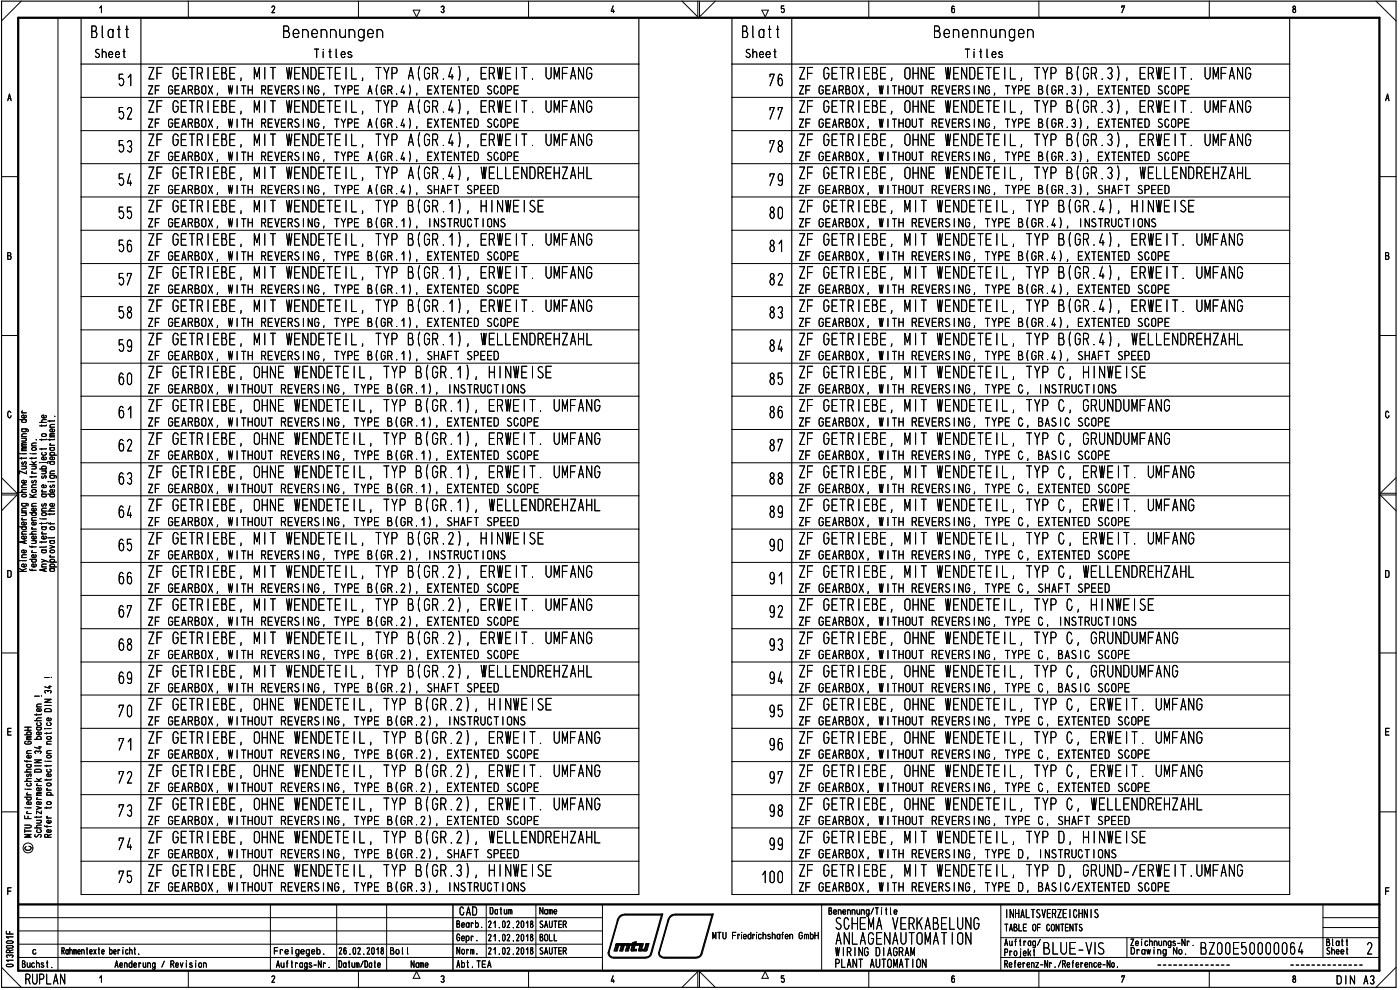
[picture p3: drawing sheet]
<svg xmlns="http://www.w3.org/2000/svg" width="420mm" height="297mm" viewBox="0 0 420 297" stroke-linecap="round" stroke-linejoin="round" font-family="sans-serif">
<defs><g id="words">
<g font-size="6.2">
<text x="205.5" y="5">\/</text>
<text x="203.6" y="296.1">/\</text>
</g>
<g font-size="5.3">
<text x="27.1" y="11.4">3lat t</text>
<text x="84.7" y="11.4">3enennungen</text>
<text x="222.5" y="11.4">3latt</text>
<text x="280" y="11.4">3enennuncen</text>
<text x="44.2" y="23.8">ZF G=-H 131, lv T W1\31T1 L, PP A(H.4), 1H1 T. Ul\/FA\G</text>
<text x="230.6" y="23.9">76</text>
<text x="239.5" y="23.9">ZF G=-H 131, 0-\1 W1\31T1 L, TY3</text>
<text x="319.8" y="24.4">3(H.3), R</text>
<text x="354.1" y="24.4">T. 3FA\G</text>
<text x="35.2" y="33.9">52</text>
<text x="44.2" y="33.9">ZF GE-3 E3E, lv T WE\3ETE L, TY3 A(H.4), ..</text>
<text x="144.1" y="34.4">EWE T. 3FA\O</text>
<text x="239.5" y="33.9">ZF GE-H E3E, 0-\E WE\3ETE L, TYD 3(G;.3), .E WE T. 3FA\G</text>
<text x="35.2" y="43.9">53</text>
<text x="44.2" y="43.9">ZF GE-3 E3E,</text>
<text x="76.4" y="43.1">V T WE\IETE L, TY3 A(P.4), ..</text>
<text x="144.1" y="43.9">EWE T. UVFA\G</text>
<text x="230.6" y="43.9">78</text>
<text x="239.5" y="43.9">ZF GE-H E3E, 0-\E WE\IETE L, 7</text>
<text x="314.9" y="43.9">3</text>
<text x="319.8" y="43.9">3(H.3), ..</text>
<text x="341.9" y="43.9">EWE T. UVFA\G</text>
<text x="35.2" y="53.8">54</text>
<text x="44.2" y="53.8">ZF G=-H 131, lv T W1\31T1 L, PP A(H.4), WELLE\FI-ZA-L</text>
<text x="230.6" y="53.8">79</text>
<text x="239.5" y="53.8">ZF G=-H 131, 0-\1 W1\31T1 L, TY3</text>
<text x="319.8" y="53.8">3(H.3), WELLE\FI-ZA-L</text>
<text x="35.2" y="63.8">55</text>
<text x="44.2" y="63.8">ZF GE-3 E3E, lv T WE\3ETE L, TYD 3(P.1), - \WE SE</text>
<text x="230.5" y="63.8">80</text>
<text x="239.5" y="63.8">ZF GE-H E3E, lv T WE\3ETE L, TYD 3(H.4), - \WE SE</text>
<text x="35.2" y="73.7">56</text>
<text x="44.2" y="73.7">ZF GE-3 E3E, v T WE\IETE L, TY3</text>
<text x="122.1" y="73.7">3(P.1), ..</text>
<text x="144.1" y="73.7">EWE T. UVFA\G</text>
<text x="230.6" y="73.7">81</text>
<text x="239.5" y="73.7">ZF GE-H E3E, v T WE\IETE L, TY3</text>
<text x="317.4" y="73.7">3(G;.4), E'HE T. UVFA\G</text>
<text x="44.2" y="83.6">ZF G=-H 131, lv T W1\31T1 L, PP 3(P.1), 1H1 T. Ul\/FA\G</text>
<text x="239.5" y="83.6">ZF G=-H 131, lv T W1\31T1 L, TY3</text>
<text x="317.4" y="83.7">3(H.4), =All T. Ul\/FA\G</text>
<text x="35.2" y="93.6">58</text>
<text x="44.2" y="93.6">ZF G=-R 131, lv T W1\31T1 L, PP 3(H.1), EHE T. 3FA\G</text>
<text x="230.5" y="93.6">83</text>
<text x="239.5" y="93.6">ZF G=-H 131, lv T W1\31T1 L, TY3</text>
<text x="317.4" y="94.1">3(P.4), EHE T. 3FA\G</text>
<text x="35.2" y="103.6">59</text>
<text x="44.2" y="103.6">ZF GE-3 E3E, lv T WE\3ETE L, TY3</text>
<text x="122.1" y="103.6">3(P.1), WELLE\IE-ZA-L</text>
<text x="230.5" y="105.6">84</text>
<text x="239.5" y="103.6">ZF GE-H E3E, lv T WE\3ETE L, TY3</text>
<text x="317.4" y="103.6">3(H .4), WELLE\FE-ZA-L</text>
<text x="44.2" y="113.4">ZF G=-H</text>
<text x="63.7" y="113.4">131, 0-\1 W1\31T1 L, TY3</text>
<text x="124.5" y="113.5">3(H.1), - All S1</text>
<text x="230.5" y="113.5">85</text>
<text x="239.5" y="113.5">ZF G=-H 131, lv T W1\31T1 L, TY3 C, - All S1</text>
<text x="35.2" y="123.5">61</text>
<text x="44.2" y="123.5">ZF G=-H 131, 0-\1 W1\31T1 L, TY3</text>
<text x="124.5" y="123.7">3(P.1), EHE T. 3FA\G</text>
<text x="230.5" y="123.5">86</text>
<text x="239.5" y="123.5">ZF G=-H 131, lv T W1\31T1 L, TY3</text>
<text x="317.2" y="123.5">0, Gh\33FA\G</text>
<text x="35.1" y="133.5">62</text>
<text x="44.2" y="133.5">ZF GE-3 E3E, 0-\E WE\3ETE L, TY3</text>
<text x="124.5" y="133.7">3(H.1), .E WE T. 3FA\G</text>
<text x="230.5" y="133.5">87</text>
<text x="239.5" y="133.5">ZF GE-H E3E, lv T WE\3ETE L, TY3</text>
<text x="317.2" y="133.5">0, HU\33FA\O</text>
<text x="35.1" y="143.5">63</text>
<text x="44.2" y="143.5">ZF GE-R E3E, 0-\E WE\3ETE L, TYD 3(P.1), EHE T. 3FA\G</text>
<text x="239.5" y="143.5">ZF GE-R E3E, lv T WE\3ETE L, TYD C, E'HE T. 3FA\G</text>
<text x="230.5" y="145.5">88</text>
<text x="35.2" y="153.4">64</text>
<text x="44.2" y="153.4">ZF G=-H 131, 0-\1 W1\31T1 L, TY3</text>
<text x="124.5" y="153.4">3(P.1), WELLE\FI-ZA-L</text>
<text x="230.5" y="153.4">89</text>
<text x="239.5" y="153.4">ZF G=-H 131, lv T W1\31T1 L, TY3</text>
<text x="317.2" y="153.4">0, =All T. Ul\/FA\G</text>
<text x="35.2" y="163.4">65</text>
<text x="44.2" y="163.4">ZF GE-3 E3E, lv T WE\3ETE L, TY3</text>
<text x="122.1" y="163.8">3(P.2), - \WE SE</text>
<text x="230.6" y="163.4">90</text>
<text x="239.5" y="163.4">ZF GE-H E3E, lv T WE\3ETE L, TY3</text>
<text x="317.2" y="163.4">0, ..</text>
<text x="324.9" y="163.4">EWE T. 3FA\O</text>
<text x="35.2" y="173.4">66</text>
<text x="44.2" y="173.4">ZF GE-3 E3E,</text>
<text x="76.4" y="172.6">V T WE\IETE L, TY3</text>
<text x="122.1" y="173.4">3(P.2), ..</text>
<text x="144.1" y="173.4">EWE T. UVFA\G</text>
<text x="230.6" y="173.4">91</text>
<text x="239.5" y="173.4">ZF GE-H E3E,</text>
<text x="271.7" y="172.6">V T WE\IETE L, TY3</text>
<text x="317.2" y="173.4">0, WELLE\FE-ZA-L</text>
<text x="44.2" y="183">ZF GE-R 131, lv T W1\31T1 L, PP 3(H.2), 1H1 T. Ul\/FA\G</text>
<text x="230.5" y="183.3">92</text>
<text x="239.5" y="183.3">ZF G=-H 131, 0-\1 W1\31T1 L, TY3</text>
<text x="319.6" y="183.3">0, - All S1</text>
<text x="35.2" y="193.3">68</text>
<text x="44.2" y="193.3">ZF GE-3 E3E, lv T WE\3ETE L, TYD 3(P.2), ..</text>
<text x="144.1" y="193.8">EWE T. 3FA\O</text>
<text x="230.5" y="193.3">93</text>
<text x="239.5" y="193.3">ZF GE-H E3E, 0-\E WE\3ETE L, TYD C, Oh\33FA\G</text>
<text x="35.2" y="203.3">69</text>
<text x="44.2" y="203.3">ZF GE-3 E3E, v T WE\IETE L, TY3</text>
<text x="122.1" y="203.3">3(P.2), WELLE\3E-ZA-L</text>
<text x="230.6" y="203.3">94</text>
<text x="239.5" y="203.3">ZF GE-H E3E, 0-\E WE\IETE L, 7</text>
<text x="314.9" y="203.3">3</text>
<text x="319.6" y="203.3">0, PU\3UvFA\G</text>
<text x="35.3" y="213.2">70</text>
<text x="44.2" y="213.2">ZF G=-H 131, 0-\1 W1\31T1 L, TY3</text>
<text x="124.5" y="213.3">3(H.2), - All S1</text>
<text x="230.6" y="213.2">95</text>
<text x="239.5" y="213.2">ZF G=-H 131, 0-\1 W1\31T1 L, TY3</text>
<text x="319.6" y="213.2">0, 1H1 T. Ul\/FA\G</text>
<text x="44.2" y="223.2">ZF G=-H 131, 0-\1 W1\31T1 L, TY3</text>
<text x="124.5" y="223.7">3(P.2), EHE T. 3FA\G</text>
<text x="230.6" y="223.2">96</text>
<text x="239.5" y="223.2">ZF G=-H 131, 0-\1 W1\31T1 L, TY3</text>
<text x="319.6" y="223.2">0, 1H1 T. Ul\/FA\G</text>
<text x="35.3" y="233.2">72</text>
<text x="44.2" y="233.2">ZF GE-3 E3E, 0-\E WE\3ETE L, TY3</text>
<text x="124.5" y="233.6">3(H.2), .E WE T. 3FA\G</text>
<text x="230.5" y="233.2">97</text>
<text x="239.5" y="233.2">ZF GE-H E3E, 0-\E WE\3ETE L, TYD 0, ..</text>
<text x="327.3" y="233.2">EWE T. 3FA\O</text>
<text x="35.3" y="243.2">73</text>
<text x="44.2" y="243.2">ZF GE-R E3E, 0-\E WE\3ETE L, TYD 3(P.2), EHE T. 3FA\G</text>
<text x="230.6" y="243.2">98</text>
<text x="239.5" y="243.2">ZF GE-R E3E, 0-\E WE\DETE L, TYD C, WELLE\RE-ZA-L</text>
<text x="35.3" y="253.1">74</text>
<text x="44.2" y="253.1">ZF G=-H 131, 0-\1 W1\31T1 L, TY3</text>
<text x="124.5" y="253.1">3(H.2), WELLE\FI-ZA-L</text>
<text x="230.6" y="253.1">99</text>
<text x="239.5" y="253.1">ZF G=-H 131, lv T W1\31T1 L, TY3</text>
<text x="317.3" y="253.1">3, - All S1</text>
<text x="44.2" y="262.9">ZF GE-3 E3E, 0-\E WE\3ETE L, TY3</text>
<text x="124.5" y="263">3(H.3), - \WE SE</text>
<text x="228.4" y="263.1">100</text>
<text x="239.5" y="263.1">ZF GE-H E3E, lv T WE\3ETE L, TY3</text>
<text x="317.3" y="263.1">3, HU\3-/EWE T.3FA\G</text>
<text x="250.5" y="279">SC-1Id VRKA31LU\G</text>
<text x="136.9" y="282.4">Gepr.</text>
<text x="250.7" y="283.5">A\LAG:\AUTOldT 0\</text>
<text x="301.4" y="283.5">Auftrag/</text>
<text x="312.9" y="286.4">3LU1-VS</text>
<text x="339.1" y="286.4">1,Ete't'lsl</text>
<text x="351.9" y="286.4">\i-c.'3700150000064</text>
<text x="397.9" y="283.9">Blatt</text>
<text x="410" y="286.4">2</text>
</g>
<text font-size="4.6" x="7.5" y="295.4">RUPLAN</text>
<g font-size="3.9">
<text x="28.3" y="17.4">Sheet</text>
<text x="94.1" y="17.4">Titles</text>
<text x="223.5" y="17.4">Sheet</text>
<text x="289.4" y="17.4">Ti tles</text>
<text x="44.2" y="28.4">ZF GEARBOX, WITH REVERSING, TYPE A(GR.4), EXTENTED SCOPE</text>
<text x="239.5" y="28.4">ZF GEARBOX, WITHOUT REVERSING, TYPE B(GR.3), EXTENTED SCOPE</text>
<text x="44.2" y="38.4">ZF GEARBOX, WITH REVERSING, TYPE A(OR.4), EXTENTED SCOPE</text>
<text x="239.5" y="38.4">ZF GEARBOX, WITHOUT REVERSING, TYPE B(GR.3), EXTENTED SCOPE</text>
<text x="44.2" y="48.3">ZF GEARBOX, WITH REVERSING, TYPE A(OR.4), EXTENTED SCOPE</text>
<text x="239.5" y="48.3">ZF GEARBOX, WITHOUT REVERSING, TYPE B(GR.3), EXTENTED SCOPE</text>
<text x="44.2" y="58.3">ZF GEARBOX, WITH REVERSING, TYPE A(GR.4), SHAFT SPEED</text>
<text x="239.5" y="58.3">ZF GEARBOX, WITHOUT REVERSING, TYPE B(GR.3), SHAFT SPEED</text>
<text x="44.2" y="68.2">ZF GEARBOX, WITH REVERSING, TYPE B(GR.1),</text>
<text x="128.5" y="68.2">INSTRUCTIONS</text>
<text x="239.5" y="68.2">ZF GEARBOX, WITH REVERSING, TYPE B(OR.4), INSTRUGTIONS</text>
<text x="44.2" y="78.2">ZF GEARBOX, WITH REVERSING, TYPE B(GR.1), EXTENTED SCOPE</text>
<text x="239.5" y="78.2">ZF GEARBOX, WITH REVERSING, TYPE B(OR.4), EXTENTED SCOPE</text>
<text x="44.2" y="88.1">ZF GEARBOX, WITH REVERSING, TYPE B(GR.1), EXTENTED SCOPE</text>
<text x="239.5" y="88.1">ZF GEARBOX, WITH REVERSING, TYPE B(GR.4), EXTENTED SCOPE</text>
<text x="44.2" y="98.1">ZF GEARBOX, WITH REVERSING, TYPE B(GR.1), EXTENTED SCOPE</text>
<text x="239.5" y="98.1">ZF GEARBOX, WITH REVERSING, TYPE B(OR.4), EXTENTED SCOPE</text>
<text x="44.2" y="108.1">ZF GEARBOX, WITH REVERSING, TYPE B(GR.1), SHAFT SPEED</text>
<text x="239.5" y="108.1">ZF GEARBOX, WITH REVERSING, TYPE B(OR.4), SHAFT SPEED</text>
<text x="44.2" y="118.1">ZF GEARBOX, WITHOUT REVERSING, TYPE B(GR.1), INSTRUGTIONS</text>
<text x="239.5" y="118.1">ZF GEARBOX, WITH REVERSING, TYPE C, INSTRUCTIONS</text>
<text x="44.2" y="128">ZF GEARBOX, WITHOUT REVERSING, TYPE B(GR.1), EXTENTED SCOPE</text>
<text x="239.5" y="128">ZF GEARBOX, WITH REVERSING, TYPE C, BASIC SCOPE</text>
<text x="44.2" y="138">ZF GEARBOX, WITHOUT REVERSING, TYPE B(GR.1), EXTENTED SCOPE</text>
<text x="239.5" y="138">ZF GEARBOX, WITH REVERSING, TYPE C, BASIC SCOPE</text>
<text x="44.2" y="148">ZF GEARBOX, WITHOUT REVERSING, TYPE B(GR.1), EXTENTED SCOPE</text>
<text x="239.5" y="148">ZF GEARBOX, WITH REVERSING, TYPE C, EXTENTED SCOPE</text>
<text x="44.2" y="157.9">ZF GEARBOX, WITHOUT REVERSING, TYPE B(GR.1), SHAFT SPEED</text>
<text x="239.5" y="157.9">ZF GEARBOX, WITH REVERSING, TYPE C, EXTENTED SCOPE</text>
<text x="44.2" y="167.9">ZF GEARBOX, WITH REVERSING, TYPE B(GR.2),</text>
<text x="128.5" y="167.9">INSTRUCTIONS</text>
<text x="239.5" y="167.9">ZF GEARBOX, WITH REVERSING, TYPE C, EXTENTED SCOPE</text>
<text x="44.2" y="177.9">ZF GEARBOX, WITH REVERSING, TYPE B(GR.2), EXTENTED SCOPE</text>
<text x="239.5" y="177.9">ZF GEARBOX, WITH REVERSING, TYPE C, SHAFT SPEED</text>
<text x="44.2" y="187.8">ZF GEARBOX, WITH REVERSING, TYPE B(GR.2), EXTENTED SCOPE</text>
<text x="239.5" y="187.8">ZF GEARBOX, WITHOUT REVERSING, TYPE C, INSTRUGTIONS</text>
<text x="44.2" y="197.8">ZF GEARBOX, WITH REVERSING, TYPE B(GR.2), EXTENTED SCOPE</text>
<text x="239.5" y="197.8">ZF GEARBOX, WITHOUT REVERSING, TYPE C, BASIC SCOPE</text>
<text x="44.2" y="207.8">ZF GEARBOX, WITH REVERSING, TYPE B(GR.2), SHAFT SPEED</text>
<text x="239.5" y="207.8">ZF GEARBOX, WITHOUT REVERSING, TYPE C, BASIC SCOPE</text>
<text x="44.2" y="217.7">ZF GEARBOX, WITHOUT REVERSING, TYPE B(GR.2), INSTRUGTIONS</text>
<text x="239.5" y="217.7">ZF GEARBOX, WITHOUT REVERSING, TYPE C, EXTENTED SCOPE</text>
<text x="44.2" y="227.7">ZF GEARBOX, WITHOUT REVERSING, TYPE B(GR.2), EXTENTED SCOPE</text>
<text x="239.5" y="227.7">ZF GEARBOX, WITHOUT REVERSING, TYPE C, EXTENTED SCOPE</text>
<text x="44.2" y="237.7">ZF GEARBOX, WITHOUT REVERSING, TYPE B(GR.2), EXTENTED SCOPE</text>
<text x="239.5" y="237.7">ZF GEARBOX, WITHOUT REVERSING, TYPE C, EXTENTED SCOPE</text>
<text x="44.2" y="247.6">ZF GEARBOX, WITHOUT REVERSING, TYPE B(GR.2), EXTENTED SCOPE</text>
<text x="239.5" y="247.6">ZF GEARBOX, WITHOUT REVERSING, TYPE C, SHAFT SPEED</text>
<text x="44.2" y="257.6">ZF GEARBOX, WITHOUT REVERSING, TYPE B(GR.2), SHAFT SPEED</text>
<text x="239.5" y="257.6">ZF GEARBOX, WITH REVERSING, TYPE D, INSTRUCTIONS</text>
<text x="44.2" y="267.5">ZF GEARBOX, WITHOUT REVERSING, TYPE B(GR.3), INSTRUCTIONS</text>
<text x="239.5" y="267.5">ZF GEARBOX, WITH REVERSING, TYPE D, BASIC/EXTENTED SCOPE</text>
<text x="137.8" y="274.7">CAD</text>
<text x="252.7" y="286.9">IR ING DIAGRAM</text>
<text x="250.4" y="290.4">PLANT AUTOMATION</text>
<text x="401" y="295.4">DIN A3</text>
</g>
<g font-size="3.2">
<text x="146.9" y="274.3">Datum</text>
<text x="161.9" y="274.4">Name</text>
<text x="248.5" y="274.5">Benennung/Title</text>
<text x="301.7" y="275.5">INHALTSVERZEICHNIS</text>
<text x="136.9" y="278.4">Bearb.</text>
<text x="146.3" y="278.4">21.02.2018</text>
<text x="161.8" y="278.4">SAUTER</text>
<text x="213.8" y="281.9">MTU Friedrichshafen GmbH</text>
<text x="301.3" y="279.5">TABLE OF CONTENTS</text>
<text x="9.5" y="286.4">c</text>
<text x="18.4" y="286.4">Rahmentexte Bericht.</text>
<text x="82.1" y="286.4">Freigegeb.</text>
<text x="101.5" y="286.4">26.02.2018</text>
<text x="117" y="286.4">Bol l</text>
<text x="137" y="286.4">Norm.</text>
<text x="146.3" y="282.4">21.02.2018</text>
<text x="146.3" y="286.4">21.02.2018</text>
<text x="161.8" y="286.4">SAUTER</text>
<text x="161.9" y="282.4">BOLL</text>
<text x="250.5" y="286.9">Ihl</text>
<text x="301.2" y="286.4">Projekt</text>
<text x="6.5" y="290.4">Buchst.</text>
<text x="34.4" y="290.4">Aenderung / Revision</text>
<text x="82.8" y="290.4">Auftrags-Nr.</text>
<text x="101.5" y="290.4">Datum/Date</text>
<text x="123.2" y="290.4">Name</text>
<text x="137" y="290.4">Abt.TEA</text>
<text x="301.3" y="290.4">Referenz-Nr./Reference-No.</text>
</g>
<g font-size="3.1">
<text x="8" y="171.6" transform="rotate(-90 8 171.6)">Keine Aenderung ohne Zustimmung der</text>
<text x="11" y="171.4" transform="rotate(-90 11 171.4)">federfuehrenden Konstruktion.</text>
<text x="14.1" y="171.6" transform="rotate(-90 14.1 171.6)">Any alterations are subiect to the</text>
<text x="16.5" y="171.6" transform="rotate(-90 16.5 171.6)">approval of the design department.</text>
<text x="9.5" y="251.4" transform="rotate(-90 9.5 251.4)">MTU Friedrichshafen GmbH</text>
<text x="12.5" y="251.4" transform="rotate(-90 12.5 251.4)">Schutzvermerk DIN 34 beachten</text>
<text x="15.5" y="251.4" transform="rotate(-90 15.5 251.4)">Rotor to protection notice DIN 34 !</text>
</g>
</g></defs>
<path d="M.5 .3h418.5v295.9h-418.5zM24.3 5.3v13.9h167.4v-13.9M42.3 5.3v13.9M219.7 5.3v13.9h167.4v-13.9M237.6 5.3v13.9" fill="none" stroke="#000" stroke-width=".34"/>
<path d="M5.5 5.3h408.5v286h-408.5zM5.5 271.4h408.5" fill="none" stroke="#000" stroke-width=".68"/>
<g fill="none" stroke="#000" stroke-width=".3">
<path d="M6.4 .3l-5.9 6M17.4 5.3v286M29.9 2.4l.5-.6v2M56.5 .3v5M81.6 2.2l.3-.4 .5 .2v.5l-.8 1.3h.8M107.6 .3v5M124 3h2l-1 2.1zM132.4 2.1a.47 .47 0 0 1 .7-.2 .47 .47 0 0 1 0 .7l-.2 .2a.49 .49 0 0 1 .3 .8 .49 .49 0 0 1-.8-.1M158.6 .3v5M184 1.8l-.6 1.6h1M184.1 3v.8M214.7 .3l-4.8 4.8"/>
<path d="M228.6 3h2l-.9 2.1zM235.2 1.8h-.7v.9l.6-.2a.59 .59 0 0 1 .3 .8 .59 .59 0 0 1-.7 .3l-.2-.1M260.7 .3v5M286.4 2l-.4-.2-.4 .5v1.2l.6 .3a.8 .8 0 0 0 0-1.3l-.5 .1-.1 .4M311.8 .3v5M336.7 2.3v-.5h.8l-.8 2M362.9 .3v5M388.2 1.9a.72 .72 0 0 0 .6 1.1l-.1 .6-.3 .2-.4-.3v-.5a.65 .65 0 0 0 .7-.5 .65 .65 0 0 0-.3-.7zM413 .3l6 6M2.3 30.2l.5-2 .5 2M2.5 29.5h.8M415.8 30.2l.6-2 .5 2"/>
<path d="M416 29.5h.8M.5 53h5M414 53h5M2.3 76.7l1 .2v.4l-.2 .5h-.8v-2l.9 .1v.6l-.3 .2M415.8 76.7l1 .2 .1 .4-.3 .5h-.8v-2l.9 .1v.6l-.3 .2M.5 100.7h5M414 100.7h5M3.3 123.8a.48 .48 0 0 0-.6-.4 .48 .48 0 0 0-.4 .6v.7l.4 .6h.4l.2-.6M416.8 123.8a.48 .48 0 0 0-.6-.4 .48 .48 0 0 0-.4 .6v.7l.4 .6h.4l.3-.6M.5 148.5h4.6l-4.6 4.7M.5 143.3l4.6 4.7h-4.6M419 148.5h-4.8l4.8 4.7"/>
<path d="M419 143.3l-4.8 4.7h4.8M2.3 171.2h.6l.4 .4v1.2l-.4 .4h-.6zM415.8 171.2h.6l.5 .4v1.2l-.5 .4h-.6zM.5 195.9h5M414 195.9h5M2.3 219.5h1M3.3 218.5h-1v2.1h1M10.4 208.9h1.4M415.8 219.5h1M416.9 218.5h-1.1v2.1h1.1M.5 243.6h5M414 243.6h5"/>
<path d="M1.9 279.4v.8h2M2.3 267.4h1M2.9 279.5v.7M3.3 266.4h-1v2M5.5 275.3h175.3M5.5 279.3h175.3M81.2 271.4v19.9M101 271.4v19.9M116 271.4v19.9M145.9 271.4v15.9M160.8 271.4v15.9M180.8 271.4v19.9"/>
<path d="M246.6 271.4v19.9M300.4 271.4v19.8M397 271.4v15.9M397 278.3h17M397 275.3h17M415.8 267.4h1M416.9 266.4h-1.1v2M.5 290.2l5.9 6M1.9 282.6l.4-.3h1.2l.4 .5-.3 .2h-1.4zM2 283.9l1.6-.2 .3 .4-.3 .4h-1.4l-.3-.4zM2.1 289.4l1.5-.1a.38 .38 0 0 1 .3 .4 .38 .38 0 0 1-.4 .4l-1.4-.1-.2-.3zM2.2 287.3l-.3-.4a.55 .55 0 0 1 .5-.4 .55 .55 0 0 1 .5 .4 .48 .48 0 0 1 .6-.4 .48 .48 0 0 1 .4 .5l-.3 .3"/>
<path d="M2.9 285.8v-.6a.55 .55 0 0 0-.5-.2 .55 .55 0 0 0-.5 .4v.4h2M3.9 288.1h-2l.6 .4M3.9 281.1h-2l.6 .4M3.9 285l-1 .3M5.5 287.3h175.3M5.5 283.3h175.3M29.9 293.4l.5-.6v1.9M56.5 291.3v4.9M81.6 293.1l.3-.3 .5 .1v.6l-.8 1.2h.8M107.6 291.3v4.9M125 291.5l1 2h-2zM132.4 293a.5 .5 0 0 1 .8 0 .5 .5 0 0 1-.3 .8 .49 .49 0 0 1 .3 .8 .49 .49 0 0 1-.8-.1"/>
<path d="M158.6 291.3v4.9M184 292.8l-.6 1.6h1M184.1 294v.7M229.7 291.5l.9 2h-2zM235.2 292.8h-.7v.8a.61 .61 0 0 1 .9 .4 .61 .61 0 0 1-.7 .7l-.2-.3M260.7 291.3v4.9M286.4 293l-.5-.2-.3 .5 .1 1.3h.7v-1l-.4-.1-.3 .1-.1 .4M300.4 287.3h113.6M300.4 281.3h113.6M311.8 291.3v4.9M336.7 293.2v-.4h.8l-.8 1.9M362.9 291.3v4.9"/>
<path d="M388.2 292.9a.72 .72 0 0 0 .6 1v.6l-.2 .2-.6-.2v-.6a.69 .69 0 0 0 .6-.4 .69 .69 0 0 0 0-.7zM399 284.4a.46 .46 0 0 0-.6 .1 .46 .46 0 0 0 .1 .7l.6 .4v.4l-.2 .3-.7-.3M399.7 285.3l.1-.4 .5 .1 .2 1.3M399.7 284.3v2M401 285.6h.9a.46 .46 0 0 0-.3-.7 .46 .46 0 0 0-.6 .4l.1 .8 .3 .2 .4-.2M402.5 285.6h.8l-.3-.7-.5 .3v.9l.3 .2 .4-.2M404.2 284.3v1.9l.3 .1M419 290.2l-6 6"/>
<circle cx="8.4" cy="254.4" r="1.49"/>
</g>
<path d="M135.9 271.4v19.9" fill="none" stroke="#000" stroke-width=".42"/>
<path d="M10.4 208.9h1.4M12.5 208.9h.1" fill="none" stroke="#000" stroke-width=".3"/>
<g fill="none" stroke="#000" stroke-width=".3">
<path d="M24.3 39.2h167.4M24.3 29.2h167.4M36.9 22.3h-1.1v1.5a.83 .83 0 0 1 1.1-.1 .83 .83 0 0 1 .2 1 .8 .8 0 0 1-1 1l-.3-.6M38.5 23.3l.7-1v3.4M219.7 39.2h167.4M219.7 29.2h167.4M231.1 33v-.7h1.3l-1.3 3.4M233.6 33v-.7h1.2l-1.2 3.4M347 20.2l.5 3.5 .3-3.5 .3 3.5 .4-3.5M349.5 22h1.3M351 20.2h-1.5v3.5h1.5M24.3 59.1h167.4"/>
<path d="M24.3 49.1h167.4M219.7 59.1h167.4M219.7 49.1h167.4M313 40.2l.7 1.7 .8-1.7M24.3 69.1h167.4M24.3 79.1h167.4M219.7 69.1h167.4M219.7 79.1h167.4M24.3 99h167.4M24.3 89h167.4M36.9 82h-1.1v1.6a.85 .85 0 0 1 1.1-.1 .85 .85 0 0 1 .2 1.1l-.1 .3a.69 .69 0 0 1-.9 .5l-.3-.5M38.2 82.8v-.8h1.3l-1.3 3.5"/>
<path d="M219.7 99h167.4M219.7 89h167.4M231.4 82.2a1.06 1.06 0 0 0 .8 1.6 .96 .96 0 0 1 .2 1 .96 .96 0 0 1-.9 .6 1.22 1.22 0 0 1-.4-1.2 1.22 1.22 0 0 1 1-.9l.2-.3-.2-.8-.3-.2zM233.6 82.7a.7 .7 0 0 1 .9-.6 .7 .7 0 0 1 .2 1.1l-1.1 2.3h1.2M24.3 109h167.4M24.3 118.9h167.4M37 112.4l-.6-.5-.3 .2-.3 .7v1.8a.7 .7 0 0 0 .8 .8 .7 .7 0 0 0 .5-.9l-.1-1-.3-.3h-.5l-.4 .8M38.6 112l.4-.1 .5 .5v2.5a.65 .65 0 0 1-.8 .5 .65 .65 0 0 1-.5-.8v-1.9zM219.7 109h167.4M219.7 118.9h167.4M24.3 138.9h167.4M24.3 128.9h167.4"/>
<path d="M219.7 138.9h167.4M219.7 128.9h167.4M24.3 148.8h167.4M24.3 158.7h167.4M219.7 148.8h167.4M219.7 158.7h167.4M24.3 168.7h167.4M24.3 178.6h167.4M219.7 168.7h167.4M219.7 178.6h167.4M24.3 188.6h167.4M24.3 198.6h167.4"/>
<path d="M37 182.1l-.6-.4-.3 .2-.3 .6v1.8a.7 .7 0 0 0 .7 .9 .7 .7 0 0 0 .6-1l-.1-1-.3-.2h-.5l-.4 .7M38.2 182.5v-.8h1.3l-1.3 3.5M219.7 188.6h167.4M219.7 198.6h167.4M313 199.6l.7 1.7 .8-1.7M12.5 208.9h.1M24.3 218.5h167.4M24.3 208.5h167.4M219.7 218.5h167.4M219.7 208.5h167.4M24.3 238.4h167.4M24.3 228.5h167.4"/>
<path d="M35.8 222.3v-.7h1.3l-1.3 3.4M38.5 222.6l.7-1v3.4M219.7 238.4h167.4M219.7 228.5h167.4M8.7 253.9a.6 .6 0 0 1 .7 .6 .6 .6 0 0 1-.6 .6h-.8l-.4-.3-.1-.5 .3-.3M24.3 258.4h167.4M24.3 248.4h167.4M35.8 252.2v-.7h1.3l-1.3 3.4M39.2 253.5v1.4M219.7 258.4h167.4M219.7 248.4h167.4M24.3 268.4h167.4"/>
<path d="M35.8 262.2v-.8h1.3l-1.3 3.4M39.3 261.4h-1.1v1.6l.4-.4a1.14 1.14 0 0 1 .6 2l-.3 .2h-.3l-.4-.6M187.6 274.5l-1.2 .4-.6 .6-3 10.3M187.6 274.6h10.9M198.6 274.2l-3.4 12.1-.4 .6-1 .3h-10l-.8-.5-.2-1M198.8 274.4h-11.2l-1.3 .4-.8 1.1-2.8 9.9M198.8 274.2l-3.4 12.1-.5 .6-.8 .4h-10.3l-.9-.6-.2-1M202.7 274.5l-1.2 .4-.5 .6-3.1 10.3M202.7 274.6h11M213.7 274.2l-3.3 12.1-.5 .6-1 .3h-10l-.7-.5-.3-1M213.9 274.4h-11.2a2.28 2.28 0 0 0-2.2 2l-2.7 9.4M213.9 274.2l-3.5 12.1"/>
<path d="M219.7 268.4h167.4M180.8 289.3v2h2M182.5 285.8l3-10.4a2.01 2.01 0 0 1 2.1-1.2h11.3l-3.4 12.1a1.74 1.74 0 0 1-1.7 1.1M182.5 285.7a1.57 1.57 0 0 0 1.6 1.7M184.1 287.5h9.7M184.8 283.6h4.3M184.9 283.3l.1-.2h4l.2 .2M184.9 283.3l-.6 2h.9l.5-1.7M184.9 283.3h4.3M184.9 283.4h4.2M185 283.5h4.1M185 283.2h4.1"/>
<path d="M185 283.6l-.6 1.7M185.2 283.6l-.5 1.7M185.4 283.6l-.5 1.7M185.5 283.6l-.5 1.7M186.5 283.6l-.5 1.7h.9l.5-1.7M186.6 283.6l-.5 1.7M186.9 283.6l-.5 1.7M187.1 283.6l-.5 1.7M187.2 283.6l-.5 1.7M188.3 283.6l-.5 1.7M188.6 283.6l-.5 1.7M188.8 283.6l-.5 1.7"/>
<path d="M188.9 283.6l-.5 1.7M189.2 283.3l-.6 2h-.9l.5-1.7M189.4 283.3h3.5M189.4 283.5h3.5M189.4 283.4h3.5M189.5 283.2h3.5M189.9 283.6l-.5 1.6M189.9 283h.9M189.9 282.9h.9M190 282.8h.9M190 283.6l-.5 1.7M190.3 284.8h.8l-.1 .5h-1.6l.5-2.5 1.1-.3-.9 2.8"/>
<path d="M190.3 283.6l-.5 1.7M190.3 284.9h.7M190.3 285h.7M190.3 285.1h.7M190.3 285.2h.7M190.4 282.7h.5M190.5 283.6l-.6 1.7M192.1 283.6l-.4 1.7h2.2M192.2 283.6l-.5 1.6M192.3 283.6l-.5 1.7M192.5 285.2h.8M192.6 284.8h.8"/>
<path d="M192.6 284.9h.8M192.6 285h.7M192.6 285.1h.7M192.6 283.6l-.5 1.7M192.7 283.6l-.5 1.7M192.9 283.6l-.4 1.7M193 283.1h-3.5l-.1 .5h3.5M193.1 283.1l-.2 .5M193.8 283.6h.8M193.8 283.6l-.5 1.7M193.8 283.3h.8M193.8 283.5h.8"/>
<path d="M193.8 283.4h.8M193.8 283.1v.5M193.9 283.1h.9l-.2 .5M193.9 283.2h.9M194 283.6l-.5 1.7M194.3 283.6l-.5 1.7M194.4 283.6l-.5 1.7M194.6 283.6l-.3 1.4-.4 .3M197.7 285.8l3-10.4a2.01 2.01 0 0 1 2-1.2h11.4l-3.4 12.1a1.74 1.74 0 0 1-1.8 1.1M197.7 285.7l.2 1.2 .9 .5h.5M197.8 285.7l.3 1 .8 .6h10.4l.7-.4 .5-.6M199.3 287.5h9.6"/>
<path d="M347.5 289.6h.9M349.1 289.6h.8M350.7 289.6h.8M352.3 289.6h.8M353.9 289.6h.8M355.5 289.6h.7M357.1 289.6h.7M358.6 289.6h.9M360.2 289.6h.8M361.8 289.6h.8M363.4 289.6h.8M365 289.6h.8"/>
<path d="M366.6 289.6h.7M368.2 289.6h.7M387.4 289.6h.8M389 289.6h.8M390.5 289.6h.9M392.1 289.6h.9M393.7 289.6h.8M395.4 289.6h.7M396.9 289.6h.8M398.5 289.6h.7M400.1 289.6h.8M401.7 289.6h.8"/>
<path d="M403.2 289.6h.9M404.8 289.6h.8M406.4 289.6h.8M408.1 289.6h.7"/>
</g>
<path d="M24.3 19.2v249.2M42.3 19.2v249.2M191.7 19.2v249.2M219.7 19.2v249.2M237.6 19.2v249.2M387.1 19.2v249.2" fill="none" stroke="#000" stroke-width=".34"/>
<use href="#words"/>
</svg>
